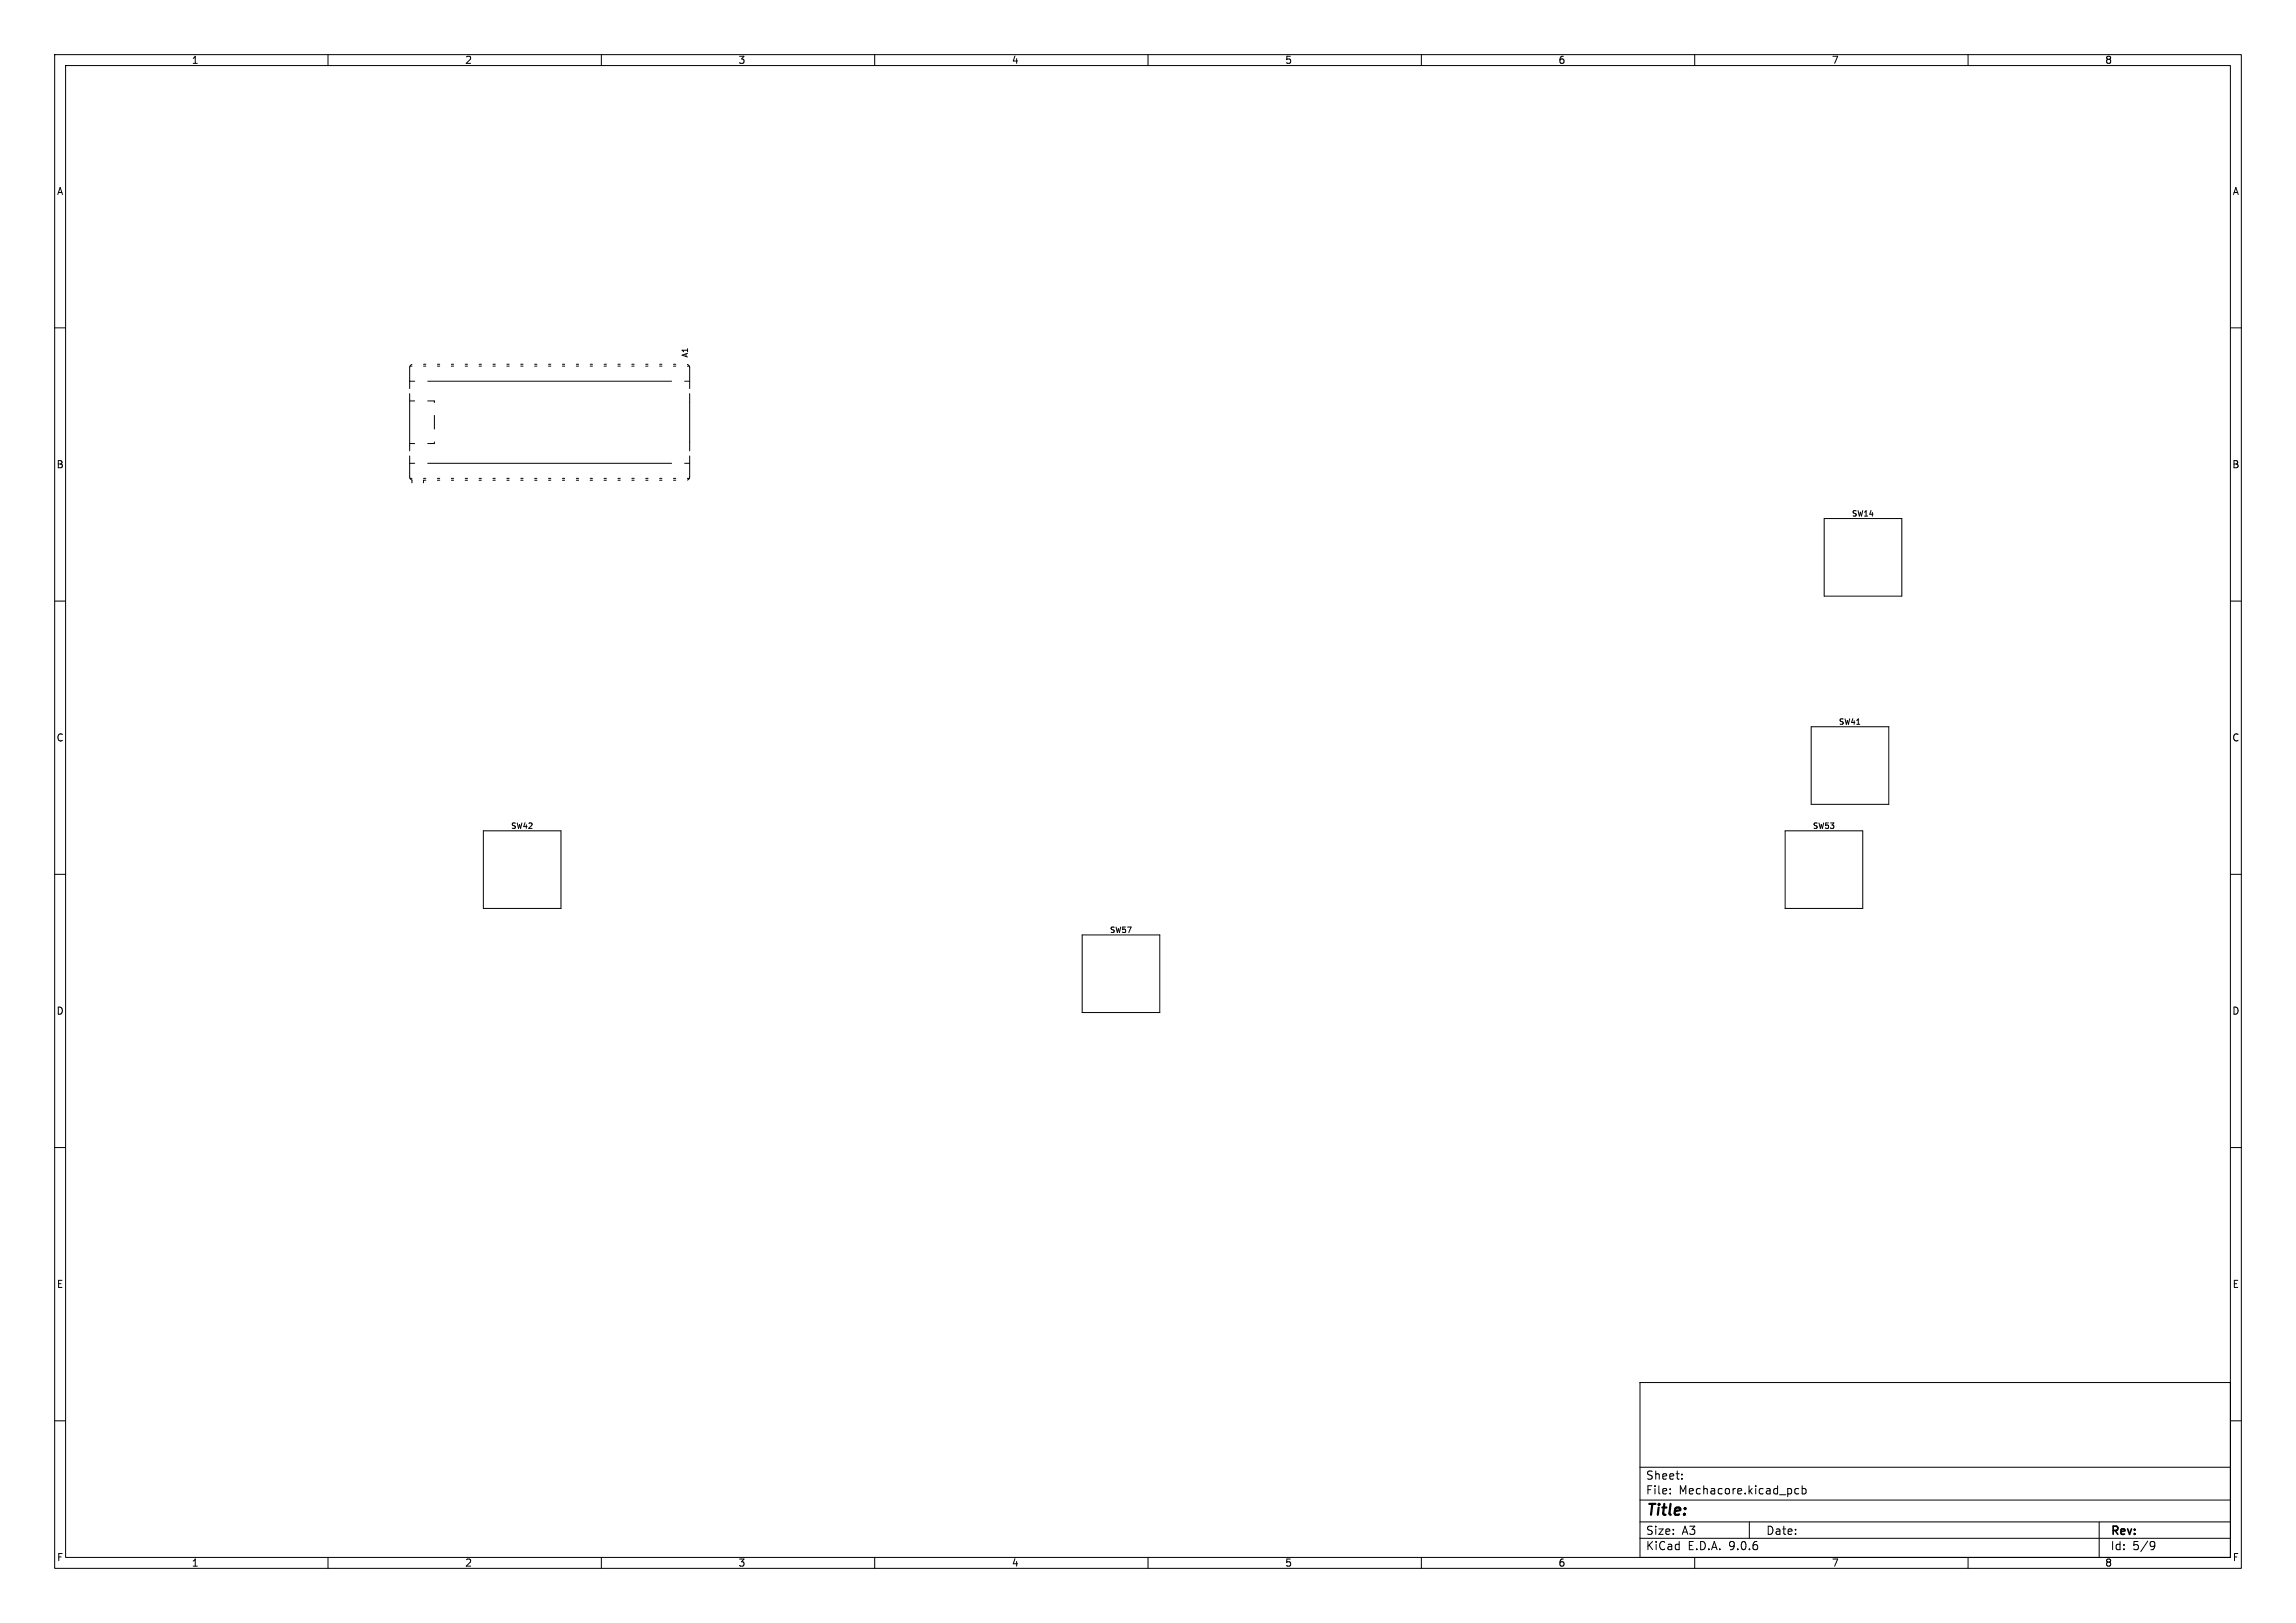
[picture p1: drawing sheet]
<svg xmlns="http://www.w3.org/2000/svg" width="420mm" height="297mm" viewBox="0 0 420 297" stroke-linecap="round" stroke-linejoin="round" font-family="sans-serif">
<defs><g id="words">
<text font-size="2.8" x="301" y="277.9">Title:</text>
<g font-size="2.1">
<text x="301" y="273.7">File:</text>
<text x="301" y="271">Sheet:</text>
<text x="307.1" y="273.7">Mechacore.kicad_pcb</text>
<text x="301" y="281.1">Size:</text>
<text x="307.6" y="281.1">A3</text>
<text x="323" y="281.1">Date:</text>
<text x="386" y="281.3">Rev:</text>
<text x="301" y="283.9">KiCad</text>
<text x="308.7" y="283.9">E.D.A.</text>
<text x="316.3" y="283.9">9.0.6</text>
<text x="386" y="283.9">Id:</text>
<text x="390.1" y="283.9">5/9</text>
</g>
<g font-size="1.8">
<text x="35" y="11.9">1</text>
<text x="85" y="11.9">2</text>
<text x="135" y="11.9">3</text>
<text x="185" y="11.9">4</text>
<text x="235" y="11.9">5</text>
<text x="285" y="11.9">6</text>
<text x="335" y="11.9">7</text>
<text x="385" y="11.9">8</text>
<text x="10.3" y="35.9">A</text>
<text x="408.3" y="35.9">A</text>
<text x="10.3" y="85.9">B</text>
<text x="408.2" y="85.9">B</text>
<text x="10.3" y="135.9">C</text>
<text x="408.2" y="135.9">C</text>
<text x="10.3" y="185.9">D</text>
<text x="408.2" y="185.9">D</text>
<text x="10.3" y="235.9">E</text>
<text x="408.3" y="235.9">E</text>
<text x="10.3" y="285.9">F</text>
<text x="35" y="286.9">1</text>
<text x="85" y="286.9">2</text>
<text x="135" y="286.9">3</text>
<text x="185" y="286.9">4</text>
<text x="235" y="286.9">5</text>
<text x="285" y="286.9">6</text>
<text x="335" y="286.9">7</text>
<text x="385" y="286.9">8</text>
<text x="408.3" y="285.9">F</text>
</g>
<g font-size="1.4">
<text x="126" y="65.5" transform="rotate(-90 126 65.5)">A1</text>
<text x="338.7" y="94.7">SW14</text>
<text x="336.3" y="132.8">SW41</text>
<text x="93.4" y="151.9">SW42</text>
<text x="331.5" y="151.9">SW53</text>
<text x="202.9" y="170.9">SW57</text>
</g>
</g></defs>
<g fill="none" stroke="#000" stroke-width=".18">
<path d="M10 10h400v277h-400zM12 12h396v273h-396zM60 10v2M110 10v2M160 10v2M210 10v2M260 10v2M310 10v2M360 10v2M10 60h2M74.9 72v10.5M74.9 69.8h1"/>
<path d="M74.9 73.4h1M75 67h.4M75.4 66.7l-.3 .2-.2 .3v3.9M77.5 66.7h.4M77.5 67h.4M78.2 73.4h1.3v.3M78.2 69.8h44.7M79.5 76v2.5M80 66.7h.4M80 67h.4M82.6 66.7h.4M82.6 67h.4"/>
<path d="M85.1 66.7h.4M85.1 67h.4M87.6 66.7h.5M87.6 67h.5M90.2 66.7h.4M90.2 67h.4M92.7 66.7h.4M92.7 67h.4M95.3 66.7h.4M95.3 67h.4M97.8 66.7h.4M97.8 67h.4"/>
<path d="M100.3 66.7h.5M100.3 67h.5M102.9 66.7h.4M102.9 67h.4M105.4 66.7h.4M105.4 67h.4M108 66.7h.4M108 67h.4M110.5 66.7h.4M110.5 67h.4M113 66.7h.5M113 67h.5"/>
<path d="M115.6 66.7h.4M115.6 67h.4M118.1 66.7h.4M118.1 67h.4M120.7 66.7h.4M120.7 67h.4M123.2 66.7h.4M123.2 67h.4M125.2 69.8h1M125.7 66.7l.3 .2 .2 .3v3.9M125.7 67h.4M126.2 72v10.5"/>
<path d="M408 60h2M74.9 83.4v3.9l.2 .4 .3 .1v.6M74.9 81.2h1M74.9 84.8h1M75 87.5h.4M77.5 87.5h.4M77.9 87.9h-.4v.5M78.2 84.8h44.7M79.5 80.9v.3h-1.3M80 87.5h.4M80 87.9h.4M82.6 87.5h.4"/>
<path d="M82.6 87.9h.4M85.1 87.5h.4M85.1 87.9h.4M87.6 87.5h.5M87.6 87.9h.5M90.2 87.5h.4M90.2 87.9h.4M92.7 87.5h.4M92.7 87.9h.4M95.3 87.5h.4M95.3 87.9h.4M97.8 87.5h.4"/>
<path d="M97.8 87.9h.4M100.3 87.5h.5M100.3 87.9h.5M102.9 87.5h.4M102.9 87.9h.4M105.4 87.5h.4M105.4 87.9h.4M108 87.5h.4M108 87.9h.4M110.5 87.5h.4M110.5 87.9h.4M113 87.5h.5"/>
<path d="M113 87.9h.5M115.6 87.5h.4M115.6 87.9h.4M118.1 87.5h.4M118.1 87.9h.4M120.7 87.5h.4M120.7 87.9h.4M123.2 87.5h.4M123.2 87.9h.4M125.2 84.8h1M125.7 87.5h.4M126.2 83.4v3.9l-.2 .3-.3 .2"/>
<path d="M333.7 94.9h14.2v14.2h-14.2zM10 110h2M408 110h2M331.3 133h14.2v14.2h-14.2zM10 160h2M88.4 152h14.2v14.2h-14.2zM326.5 152h14.2v14.2h-14.2zM408 160h2M198 171.1h14.2v14.2h-14.2zM10 210h2M408 210h2M300 253h108v32h-108z"/>
<path d="M10 260h2M300 278.5h108M300 274.5h108M300 268.5h108M305.5 273.2v.2M305.5 272.5v.1M307.7 270.5v.2M307.7 269.8v.1M320 278.5v3M329 272.5l-.4-.1-.3 .3v.4l.1 .2h.6M329.7 272.5l.4-.1 .3 .3v.4l-.2 .2h-.5M329.7 271.9v1.5"/>
<path d="M384 278.5v6.5M408 260h2M60 285v2M110 285v2M160 285v2M210 285v2M260 285v2M300 281.5h108M310 285v2M360 285v2M393.6 282.1l.5 .1a.99 .99 0 0 1-.4 1.4h-.3M394.2 282.7l-.2 .2-.4 .1"/>
</g>
<use href="#words"/>
</svg>
